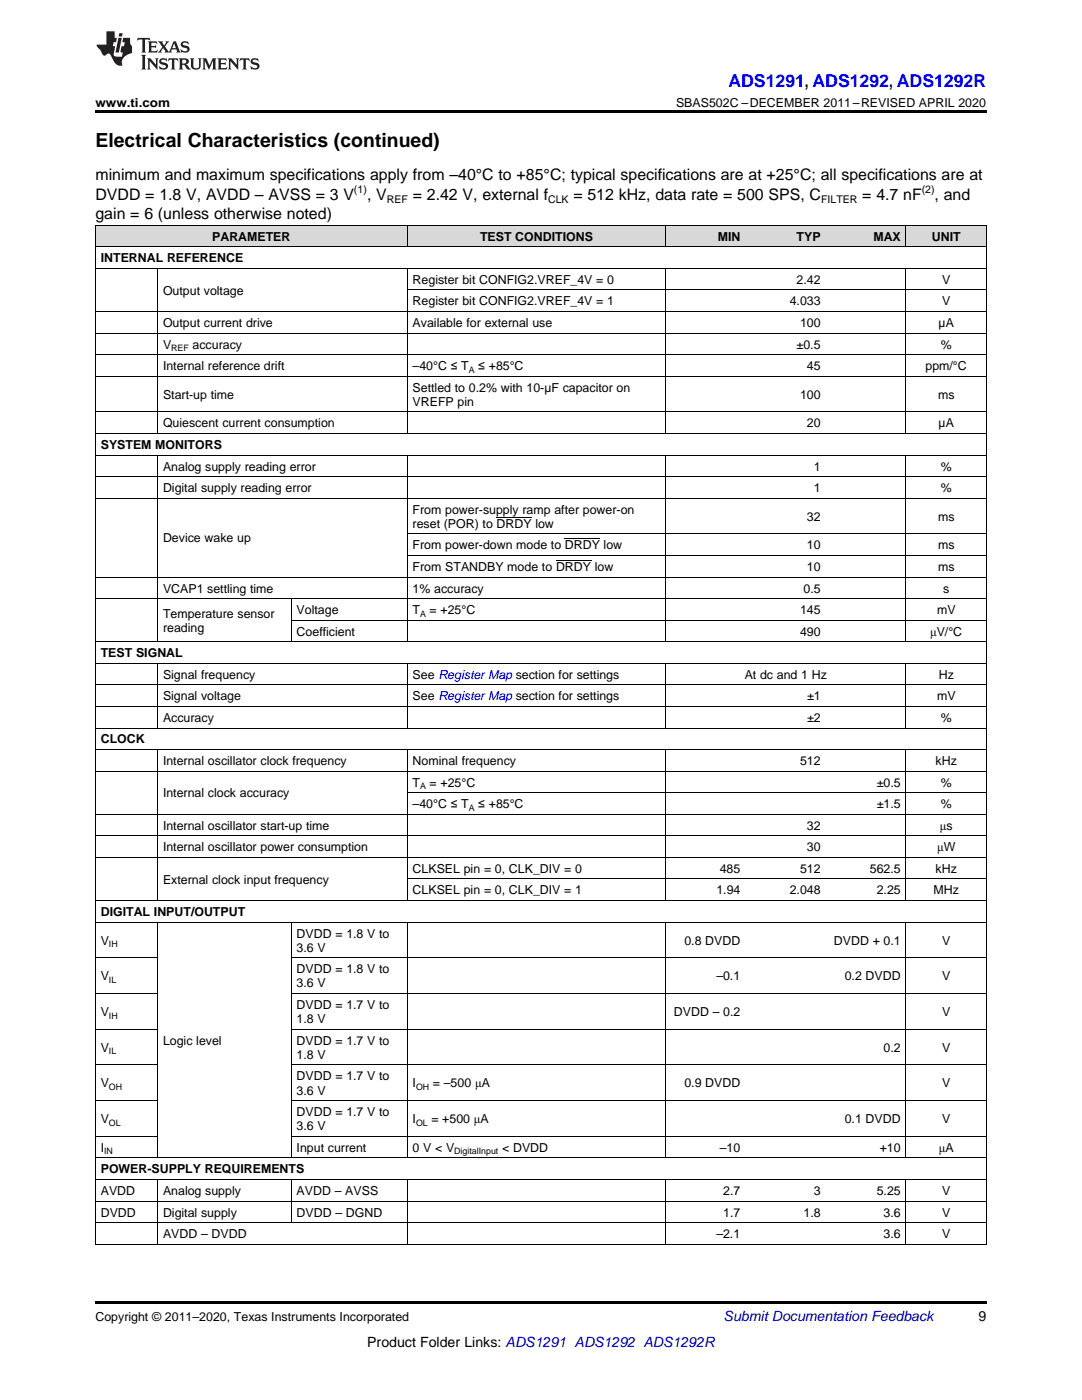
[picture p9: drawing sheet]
<svg xmlns="http://www.w3.org/2000/svg" width="216mm" height="279mm" viewBox="0 0 216 279" stroke-linecap="round" stroke-linejoin="round" font-family="sans-serif">
<defs><g id="words">
<text font-size="3.9" x="19" y="29.3">Electrical Characteristics (continued)</text>
<text font-size="3.5" fill="#00f" x="145.3" y="17.3">ADS1291, ADS1292, ADS1292R</text>
<g font-size="3.2">
<text x="19" y="36">minimum and maximum specifications apply from –40°C to +85°C; typical specifications are at +25°C; all specifications are at</text>
<text x="19" y="39.9">DVDD = 1.8 V, AVDD – AVSS = 3 V</text>
<text x="73.2" y="39.9">, V</text>
<text x="82.4" y="39.9">= 2.42 V, external f</text>
<text x="114.4" y="39.9">= 512 kHz, data rate = 500 SPS, C</text>
<text x="172.1" y="39.9">= 4.7 nF</text>
<text x="186.5" y="39.9">, and</text>
<text x="19" y="43.7">gain = 6 (unless otherwise noted)</text>
</g>
<text font-size="2.8" fill="#0000c8" x="144.4" y="263.6">Submit Documentation Feedback</text>
<g font-size="2.8">
<text x="195.3" y="263.6">9</text>
<text x="73.3" y="268.9">Product Folder Links: ADS1291 ADS1292 ADS1292R</text>
</g>
<g font-size="2.5">
<text x="19" y="21.4">www.ti.com</text>
<text x="134.9" y="21.4">SBAS502C –DECEMBER 2011–REVISED APRIL 2020</text>
<text x="20.1" y="52.4">INTERNAL REFERENCE</text>
<text x="42.3" y="48">PARAMETER</text>
<text x="95.8" y="48">TEST CONDITIONS</text>
<text x="143.2" y="48">MIN</text>
<text x="159" y="48">TYP</text>
<text x="174.3" y="48">MAX</text>
<text x="185.9" y="48">UNIT</text>
<text x="32.5" y="58.8">Output voltage</text>
<text x="82.3" y="56.7">Register bit CONFIG2.VREF_4V = 0</text>
<text x="159" y="56.7">2.42</text>
<text x="188" y="56.7">V</text>
<text x="32.5" y="65.3">Output current drive</text>
<text x="82.3" y="61">Register bit CONFIG2.VREF_4V = 1</text>
<text x="82.3" y="65.3">Available for external use</text>
<text x="157.6" y="61">4.033</text>
<text x="159.6" y="65.3">100</text>
<text x="187.3" y="65.3">µA</text>
<text x="188" y="61">V</text>
<text x="32.5" y="69.6">V</text>
<text x="38.4" y="69.6">accuracy</text>
<text x="159" y="69.6">±0.5</text>
<text x="187.7" y="69.6">%</text>
<text x="32.5" y="73.9">Internal reference drift</text>
<text x="82.3" y="73.9">–40°C ≤ T</text>
<text x="95.4" y="73.9">≤ +85°C</text>
<text x="161" y="73.9">45</text>
<text x="184.7" y="73.9">ppm/°C</text>
<text x="32.5" y="79.6">Start-up time</text>
<text x="82.3" y="78.2">Settled to 0.2% with 10-µF capacitor on</text>
<text x="82.3" y="81">VREFP pin</text>
<text x="159.6" y="79.6">100</text>
<text x="187.2" y="79.6">ms</text>
<text x="20.1" y="89.6">SYSTEM MONITORS</text>
<text x="32.5" y="85.3">Quiescent current consumption</text>
<text x="161" y="85.3">20</text>
<text x="187.3" y="85.3">µA</text>
<text x="32.5" y="93.9">Analog supply reading error</text>
<text x="162.4" y="93.9">1</text>
<text x="187.7" y="93.9">%</text>
<text x="32.5" y="98.2">Digital supply reading error</text>
<text x="162.4" y="98.2">1</text>
<text x="187.7" y="98.2">%</text>
<text x="82.3" y="102.5">From power-supply ramp after power-on</text>
<text x="82.3" y="105.3">reset (POR) to DRDY low</text>
<text x="161" y="103.9">32</text>
<text x="187.2" y="103.9">ms</text>
<text x="32.5" y="108.2">Device wake up</text>
<text x="82.3" y="109.6">From power-down mode to DRDY low</text>
<text x="82.3" y="113.9">From STANDBY mode to DRDY low</text>
<text x="161" y="109.6">10</text>
<text x="161" y="113.9">10</text>
<text x="187.2" y="109.6">ms</text>
<text x="187.2" y="113.9">ms</text>
<text x="32.5" y="118.3">VCAP1 settling time</text>
<text x="82.3" y="118.3">1% accuracy</text>
<text x="160.3" y="118.3">0.5</text>
<text x="188.2" y="118.3">s</text>
<text x="32.5" y="123.3">Temperature sensor</text>
<text x="59.2" y="122.6">Voltage</text>
<text x="82.3" y="122.6">T</text>
<text x="85.7" y="122.6">= +25°C</text>
<text x="159.6" y="122.6">145</text>
<text x="187" y="122.6">mV</text>
<text x="20.1" y="131.2">TEST SIGNAL</text>
<text x="32.5" y="126.1">reading</text>
<text x="59.2" y="126.9">Coefficient</text>
<text x="159.6" y="126.9">490</text>
<text x="185.6" y="126.9">μV/°C</text>
<text x="32.5" y="135.5">Signal frequency</text>
<text x="82.3" y="135.5">See Register Map section for settings</text>
<text x="148.6" y="135.5">At dc and 1 Hz</text>
<text x="187.3" y="135.5">Hz</text>
<text x="32.5" y="139.8">Signal voltage</text>
<text x="82.3" y="139.8">See Register Map section for settings</text>
<text x="161" y="139.8">±1</text>
<text x="187" y="139.8">mV</text>
<text x="20.1" y="148.4">CLOCK</text>
<text x="32.5" y="144.1">Accuracy</text>
<text x="161" y="144.1">±2</text>
<text x="187.7" y="144.1">%</text>
<text x="32.5" y="152.7">Internal oscillator clock frequency</text>
<text x="82.3" y="152.7">Nominal frequency</text>
<text x="159.6" y="152.7">512</text>
<text x="186.7" y="152.7">kHz</text>
<text x="32.5" y="159.1">Internal clock accuracy</text>
<text x="82.3" y="157">T</text>
<text x="82.3" y="161.3">–40°C ≤ T</text>
<text x="85.7" y="157">= +25°C</text>
<text x="95.4" y="161.3">≤ +85°C</text>
<text x="174.9" y="157">±0.5</text>
<text x="174.9" y="161.3">±1.5</text>
<text x="187.7" y="157">%</text>
<text x="187.7" y="161.3">%</text>
<text x="32.5" y="165.6">Internal oscillator start-up time</text>
<text x="161" y="165.6">32</text>
<text x="187.5" y="165.6">μs</text>
<text x="32.5" y="169.9">Internal oscillator power consumption</text>
<text x="161" y="169.9">30</text>
<text x="187" y="169.9">μW</text>
<text x="32.5" y="176.4">External clock input frequency</text>
<text x="82.3" y="174.2">CLKSEL pin = 0, CLK_DIV = 0</text>
<text x="82.3" y="178.5">CLKSEL pin = 0, CLK_DIV = 1</text>
<text x="142.9" y="178.5">1.94</text>
<text x="143.6" y="174.2">485</text>
<text x="157.6" y="178.5">2.048</text>
<text x="159.6" y="174.2">512</text>
<text x="173.6" y="174.2">562.5</text>
<text x="174.9" y="178.5">2.25</text>
<text x="186.3" y="178.5">MHz</text>
<text x="186.7" y="174.2">kHz</text>
<text x="20.1" y="182.8">DIGITAL INPUT/OUTPUT</text>
<text x="20.1" y="188.5">V</text>
<text x="59.2" y="187.1">DVDD = 1.8 V to</text>
<text x="59.2" y="189.9">3.6 V</text>
<text x="136.6" y="188.5">0.8 DVDD</text>
<text x="166.4" y="188.5">DVDD + 0.1</text>
<text x="188" y="188.5">V</text>
<text x="20.1" y="195.7">V</text>
<text x="59.2" y="194.2">DVDD = 1.8 V to</text>
<text x="59.2" y="197.1">3.6 V</text>
<text x="142.9" y="195.7">–0.1</text>
<text x="168.6" y="195.7">0.2 DVDD</text>
<text x="188" y="195.7">V</text>
<text x="20.1" y="202.8">V</text>
<text x="59.2" y="201.4">DVDD = 1.7 V to</text>
<text x="134.5" y="202.8">DVDD – 0.2</text>
<text x="188" y="202.8">V</text>
<text x="20.1" y="209.9">V</text>
<text x="32.5" y="208.5">Logic level</text>
<text x="59.2" y="204.2">1.8 V</text>
<text x="59.2" y="208.5">DVDD = 1.7 V to</text>
<text x="176.3" y="209.9">0.2</text>
<text x="188" y="209.9">V</text>
<text x="59.2" y="211.3">1.8 V</text>
<text x="59.2" y="215.6">DVDD = 1.7 V to</text>
<text x="20.1" y="217">V</text>
<text x="59.2" y="218.4">3.6 V</text>
<text x="82.3" y="217">I</text>
<text x="86.4" y="217">= –500 μA</text>
<text x="136.6" y="217">0.9 DVDD</text>
<text x="188" y="217">V</text>
<text x="20.1" y="224.2">V</text>
<text x="59.2" y="222.7">DVDD = 1.7 V to</text>
<text x="59.2" y="225.6">3.6 V</text>
<text x="82.3" y="224.2">I</text>
<text x="86.1" y="224.2">= +500 μA</text>
<text x="168.6" y="224.2">0.1 DVDD</text>
<text x="188" y="224.2">V</text>
<text x="20.1" y="229.9">I</text>
<text x="59.2" y="229.9">Input current</text>
<text x="82.3" y="229.9">0 V &lt; V</text>
<text x="100.2" y="229.9">&lt; DVDD</text>
<text x="143.6" y="229.9">–10</text>
<text x="175.5" y="229.9">+10</text>
<text x="187.3" y="229.9">μA</text>
<text x="20.1" y="234.2">POWER-SUPPLY REQUIREMENTS</text>
<text x="20.1" y="238.5">AVDD</text>
<text x="32.5" y="238.5">Analog supply</text>
<text x="59.2" y="238.5">AVDD – AVSS</text>
<text x="144.3" y="238.5">2.7</text>
<text x="162.4" y="238.5">3</text>
<text x="174.9" y="238.5">5.25</text>
<text x="188" y="238.5">V</text>
<text x="20.1" y="242.8">DVDD</text>
<text x="32.5" y="242.8">Digital supply</text>
<text x="59.2" y="242.8">DVDD – DGND</text>
<text x="144.3" y="242.8">1.7</text>
<text x="160.3" y="242.8">1.8</text>
<text x="176.3" y="242.8">3.6</text>
<text x="188" y="242.8">V</text>
<text x="32.5" y="247.1">AVDD – DVDD</text>
<text x="142.9" y="247.1">–2.1</text>
<text x="176.3" y="247.1">3.6</text>
<text x="188" y="247.1">V</text>
<text x="19" y="263.6">Copyright © 2011–2020, Texas Instruments Incorporated</text>
</g>
<g font-size="2.1">
<text x="70.6" y="38.6">(1)</text>
<text x="77.2" y="40.5">REF</text>
<text x="109.4" y="40.5">CLK</text>
<text x="163.8" y="40.5">FILTER</text>
<text x="183.9" y="38.6">(2)</text>
</g>
<g font-size="1.8">
<text x="34.1" y="70.1">REF</text>
<text x="93.5" y="74.4">A</text>
<text x="83.8" y="123">A</text>
<text x="83.8" y="157.5">A</text>
<text x="93.5" y="161.8">A</text>
<text x="21.7" y="189">IH</text>
<text x="21.7" y="196.1">IL</text>
<text x="21.7" y="203.3">IH</text>
<text x="21.7" y="210.4">IL</text>
<text x="21.7" y="217.5">OH</text>
<text x="83" y="217.5">OH</text>
<text x="21.7" y="224.6">OL</text>
<text x="83" y="224.6">OL</text>
<text x="20.8" y="230.4">IN</text>
<text x="90.6" y="230.4">DigitalInput</text>
</g>
</g></defs>
<g fill="#d8d8d8">
<path d="M19 45h12.5v4.3h-12.5z"/>
<path d="M31.5 45h26.6v4.3h-26.6z"/>
<path d="M58.1 45h23.2v4.3h-23.2z"/>
<path d="M81.3 45h51.5v4.3h-51.5z"/>
<path d="M132.8 45h16v4.3h-16z"/>
<path d="M148.8 45h16v4.3h-16z"/>
<path d="M164.8 45h16v4.3h-16z"/>
<path d="M180.8 45h16v4.3h-16z"/>
</g>
<path d="M19 22h177.8v.5h-177.8zM19 259.7h177.8v.5h-177.8z" fill="#000"/>
<g fill="none" stroke="#000" stroke-width=".2">
<path d="M19 53.6h177.8M19 49.3h177.8M19 45h177.8M19.1 45v203.4M31.4 53.6v33M81.2 45v4.3M81.2 53.6v33M81.3 57.9h115.5M132.8 45v4.3M132.8 53.6v33M180.8 45v4.3M180.8 53.6v33"/>
<path d="M196.8 45v203.4M19 75.1h177.8M19 70.8h177.8M19 66.5h177.8M19 62.2h177.8M19 99.4h177.8M19 95.1h177.8M19 90.8h177.8M19 86.5h177.8M19 82.2h177.8M31.4 90.9v37.2M81.2 90.9v37.2"/>
<path d="M132.8 90.9v37.2M180.8 90.9v37.2M19 119.5h177.8M19 115.2h177.8M58.1 119.5v8.6M81.3 110.9h115.5M81.3 106.6h115.5M19 136.7h177.8M19 132.4h177.8M19 128.1h177.8M31.4 132.4v12.9M58.1 123.8h138.7"/>
<path d="M81.2 132.4v12.9M132.8 132.4v12.9M180.8 132.4v12.9M19 153.9h177.8M19 149.6h177.8M19 145.3h177.8M19 141h177.8M31.4 149.6v30.2M81.2 149.6v30.2M81.3 158.2h115.5M132.8 149.6v30.2M180.8 149.6v30.2"/>
<path d="M19 179.7h177.8M19 171.1h177.8M19 166.8h177.8M19 162.5h177.8M81.3 175.4h115.5M19 198.3h12.5M19 191.2h12.5M19 184h177.8M31.4 184.1v47M58.1 184.1v47M58.1 198.3h138.7M58.1 191.2h138.7"/>
<path d="M81.2 184.1v47M132.8 184.1v47M180.8 184.1v47M19 219.7h12.5M19 212.5h12.5M19 205.4h12.5M58.1 219.7h138.7M58.1 212.5h138.7M58.1 205.4h138.7M19 239.7h177.8M19 235.4h177.8M19 231.1h177.8"/>
<path d="M19 226.8h12.5M31.4 235.4v13M58.1 235.4v8.7M58.1 226.8h138.7M81.2 235.4v13M132.8 235.4v13M180.8 235.4v13M19 248.3h177.8M19 244h177.8"/>
</g>
<g fill="#231f20">
<path d="M27.5 7.6l-.1 .5 .4-.2h.6v.1v2.1l-.2 .4h1l-.3-.4v-2.1l.1-.1h.5l.5 .2-.2-.5zM29.5 8.3l.2 .3v1.5l-.2 .4h1.8l.2-.6a1.04 1.04 0 0 1-1.3 .2v-.7h.6l.3 .2v-.6l-.3 .2h-.6v-.6l.8-.1 .4 .3-.2-.5zM31.5 8.3l.9 1.1-.9 1.1h.8l-.2-.2 .5-.7 .4 .7-.2 .2h1.5l-.1-.2 .1-.4h.9l.1 .4-.2 .2h1l-.3-.3-.7-1.9h-.5l-.9 2-.8-1 .9-1h-.8l.1 .3-.3 .5-.4-.6 .2-.2zM34.7 8.6l.4 1h-.7zM36.3 8.4a.63 .63 0 0 0-.2 .7 .63 .63 0 0 0 .6 .4l.6 .2 .1 .2a.75 .75 0 0 1-.7 .4 .75 .75 0 0 1-.6-.5l.1 .7 .1-.1a1.11 1.11 0 0 0 1.5-.6 1.13 1.13 0 0 0-1.2-.8l-.1-.4a1.04 1.04 0 0 1 1.2 .2l-.2-.5-.1 .1-.5-.2zM28.2 10.9l.2 .4v2.2l-.2 .4h1l-.3-.4v-2.2l.3-.4zM29.3 11.6l.3 .4v1.5l-.3 .4h.8l-.2-.4v-1.3l1.5 1.7v-1.9l.2-.4h-.7l.2 .4v.9l-1.1-1.3zM32 11.8a.62 .62 0 0 0-.2 .7 .62 .62 0 0 0 .6 .4l.6 .1 .1 .3a.76 .76 0 0 1-.7 .3 .76 .76 0 0 1-.6-.4l.1 .7 .1-.1a1.11 1.11 0 0 0 1.5-.6 1.13 1.13 0 0 0-1.2-.8l-.1-.4a1.04 1.04 0 0 1 1.2 .2l-.2-.6-.1 .1-.5-.1zM33.7 11.6l-.2 .6a.61 .61 0 0 1 .8-.3v1.6l-.2 .4h.9l-.2-.4v-1.6a.63 .63 0 0 1 .8 .3l-.2-.6zM35.6 11.6l.3 .4v1.5l-.3 .4h1l-.2-.2v-.8l.5 .2a.76 .76 0 0 0 1.2 .7l-1-1a.58 .58 0 0 0 .6-.5 .58 .58 0 0 0-.5-.6zM36.4 11.9h.1a.45 .45 0 0 1 .5 .1 .45 .45 0 0 1 .1 .5l-.7 .2zM37.9 11.6l.2 .2a2.17 2.17 0 0 0 .3 1.9 .99 .99 0 0 0 1.6-.6v-1.1l.2-.4h-.7l.2 .2a1.92 1.92 0 0 1-.2 1.8 .6 .6 0 0 1-.9-.5v-1.1l.2-.4zM40.4 11.6l.2 .4v1.5l-.2 .4h.7l-.2-.4v-1.4l.8 1.8 .8-1.8v1.4l-.2 .4h.9l-.2-.4v-1.5l.2-.4h-.8l-.6 1.5-.6-1.5zM43.4 11.6l.2 .4v1.5l-.2 .4h1.8l.2-.6a1.04 1.04 0 0 1-1.3 .1v-.6h.5l.4 .2v-.6l-.4 .2h-.5v-.7h.8l.3 .3-.1-.6zM45.5 11.6l.2 .4v1.5l-.2 .4h.7l-.2-.4v-1.3l1.5 1.7v-1.9l.2-.4h-.7l.2 .4v.9l-1.1-1.3zM47.9 11.6l-.1 .6a.61 .61 0 0 1 .8-.3v1.6l-.3 .4h1l-.3-.4 .1-1.6a.63 .63 0 0 1 .7 .3l-.1-.6zM50.2 11.8a.62 .62 0 0 0-.2 .7 .62 .62 0 0 0 .6 .4l.6 .1 .2 .3a.76 .76 0 0 1-.8 .3 .76 .76 0 0 1-.6-.4l.1 .7 .2-.1a1.11 1.11 0 0 0 1.5-.6 1.13 1.13 0 0 0-1.3-.8l-.1-.4a1.04 1.04 0 0 1 1.2 .2l-.1-.6-.2 .1-.5-.1z"/>
<path d="M21.2 6.3v2.6h-1.9l.1 .4 .7 .9a.91 .91 0 0 0 1 .8 .56 .56 0 0 1 .5-.3 .56 .56 0 0 1 .5 .3l.4 .8a1.53 1.53 0 0 0 1.9 1.2 1.54 1.54 0 0 1 1-2.1l.9-.3v-1.4a1.52 1.52 0 0 1-.3-1.6h-1.4l-.2 .8h.5l-.2 .8h-.4l-.2 1v.2l.4 .1-.2 .8a1.93 1.93 0 0 1-1.6-.3l.3-1.8h-.5l.2-.8h.4l.2-.8h-.4v-1.3zM23.6 7.6l-.6 2.9h.7l.6-2.9zM23.8 6.6l-.1 .7h.6l.2-.7z"/>
</g>
<path d="M99.1 103.2h7M110.9 111.8h7M112.7 107.5h7" fill="none" stroke="#000" stroke-width=".2"/>
<use href="#words"/>
</svg>
